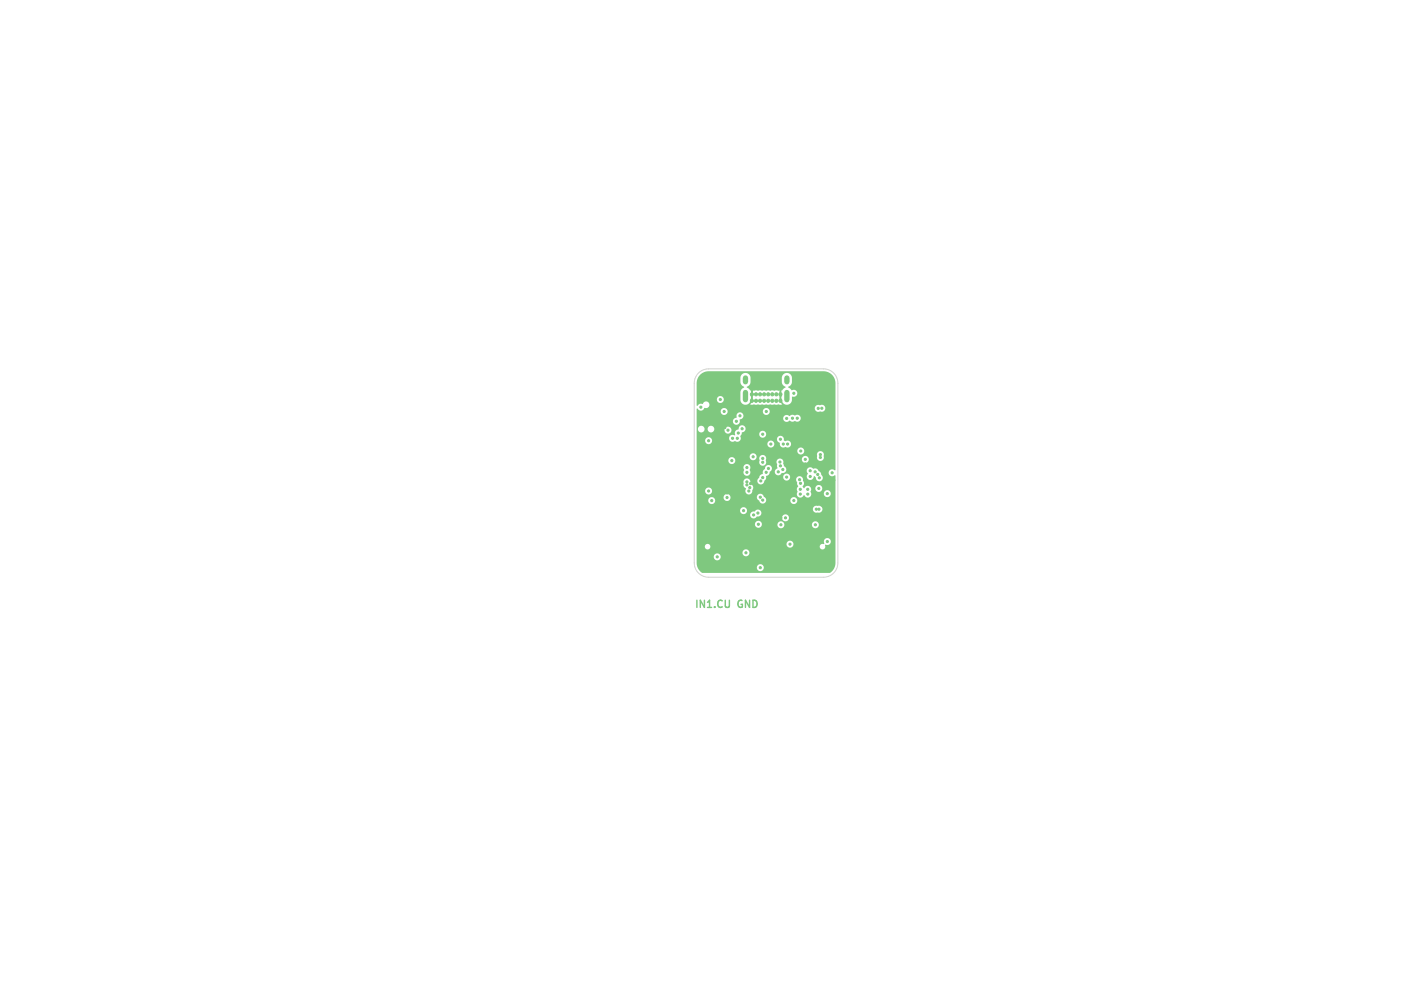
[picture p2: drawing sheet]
<svg xmlns="http://www.w3.org/2000/svg" width="297mm" height="210mm" viewBox="0 0 297 210" stroke-linecap="round" stroke-linejoin="round" font-family="sans-serif">
<defs><g id="words">
<g font-size="2.1" fill="#7fc87f">
<text x="145" y="127">IN1.CU</text>
<text x="154.2" y="127">GND</text>
</g>
</g></defs>
<g fill="#7fc87f" stroke="#7fc87f" stroke-width=".21">
<circle cx="146.7" cy="80.1" r=".35"/>
<circle cx="147.2" cy="78.9" r=".35"/>
<circle cx="147.2" cy="81.3" r=".35"/>
<circle cx="148.3" cy="78.4" r=".35"/>
<circle cx="148.3" cy="80.1" r="2.2"/>
<circle cx="148.3" cy="81.7" r=".35"/>
<circle cx="149.5" cy="78.9" r=".35"/>
<circle cx="149.5" cy="81.3" r=".35"/>
<circle cx="150" cy="80.1" r=".35"/>
<circle cx="163" cy="83.7" r=".33"/>
<circle cx="162.2" cy="83.7" r=".33"/>
<circle cx="161.3" cy="83.7" r=".33"/>
<circle cx="160.4" cy="83.7" r=".33"/>
<circle cx="159.6" cy="83.7" r=".33"/>
<circle cx="158.7" cy="83.7" r=".33"/>
<circle cx="157.9" cy="83.7" r=".33"/>
<circle cx="157" cy="83.7" r=".33"/>
<circle cx="157" cy="82.3" r=".33"/>
<circle cx="157.9" cy="82.3" r=".33"/>
<circle cx="158.7" cy="82.3" r=".33"/>
<circle cx="159.6" cy="82.3" r=".33"/>
<circle cx="160.4" cy="82.3" r=".33"/>
<circle cx="161.3" cy="82.3" r=".33"/>
<circle cx="162.2" cy="82.3" r=".33"/>
<circle cx="163" cy="82.3" r=".33"/>
<circle cx="170.2" cy="80.1" r=".35"/>
<circle cx="170.7" cy="78.9" r=".35"/>
<circle cx="170.7" cy="81.3" r=".35"/>
<circle cx="171.9" cy="78.4" r=".35"/>
<circle cx="171.8" cy="80.1" r="2.2"/>
<circle cx="171.9" cy="81.7" r=".35"/>
<circle cx="173" cy="78.9" r=".35"/>
<circle cx="173" cy="81.3" r=".35"/>
<circle cx="173.5" cy="80.1" r=".35"/>
<circle cx="164.5" cy="92.7" r=".22"/>
<circle cx="153.8" cy="88" r=".23"/>
<circle cx="165" cy="85" r=".22"/>
<circle cx="153" cy="118.5" r=".22"/>
<circle cx="151" cy="99.5" r=".23"/>
<circle cx="151" cy="93.5" r=".23"/>
<circle cx="160" cy="88.2" r=".22"/>
<circle cx="174.1" cy="100.2" r=".23"/>
<circle cx="146.5" cy="96.5" r=".22"/>
<circle cx="151" cy="101" r=".23"/>
<circle cx="151" cy="95" r=".23"/>
<circle cx="153" cy="108.2" r=".22"/>
<circle cx="170.8" cy="113.6" r=".23"/>
<circle cx="156.6" cy="89.5" r=".22"/>
<circle cx="168.2" cy="96.9" r=".22"/>
<circle cx="160.4" cy="109.4" r=".23"/>
<circle cx="157.6" cy="86.4" r=".22"/>
<circle cx="171.8" cy="112.2" r=".23"/>
<circle cx="152.7" cy="110.4" r=".23"/>
<circle cx="160.9" cy="118.4" r=".22"/>
<circle cx="149" cy="101.1" r=".22"/>
<circle cx="162.5" cy="78.5" r=".23"/>
<circle cx="158.8" cy="92.7" r=".22"/>
<circle cx="163" cy="101.5" r=".23"/>
<circle cx="171.7" cy="86.8" r=".22"/>
<circle cx="155" cy="118.5" r=".22"/>
<circle cx="149.8" cy="99.9" r=".22"/>
<circle cx="146.5" cy="98" r=".22"/>
<circle cx="151" cy="118.5" r=".22"/>
<circle cx="157.5" cy="78.5" r=".23"/>
<circle cx="149.5" cy="102.5" r=".22"/>
<circle cx="146.5" cy="99.5" r=".22"/>
<circle cx="162.5" cy="80.5" r=".23"/>
<circle cx="151.9" cy="102.9" r=".22"/>
<circle cx="156.7" cy="101" r=".23"/>
<circle cx="163" cy="102.5" r=".23"/>
<circle cx="157" cy="118.5" r=".22"/>
<circle cx="162" cy="102" r=".23"/>
<circle cx="147.9" cy="96.6" r=".22"/>
<circle cx="171.6" cy="109.3" r=".22"/>
<circle cx="162" cy="101" r=".23"/>
<circle cx="163.4" cy="86.4" r=".22"/>
<circle cx="149.5" cy="92" r=".23"/>
<circle cx="149.3" cy="92.8" r=".22"/>
<circle cx="153.5" cy="85.5" r=".22"/>
<circle cx="170.7" cy="118.5" r=".22"/>
<circle cx="146.5" cy="102.5" r=".22"/>
<circle cx="152.8" cy="113.9" r=".23"/>
<circle cx="155" cy="93" r=".23"/>
<circle cx="171.6" cy="108.6" r=".22"/>
<circle cx="150.9" cy="96.1" r=".23"/>
<circle cx="166.6" cy="93.2" r=".22"/>
<circle cx="151.4" cy="89.3" r=".23"/>
<circle cx="146.5" cy="101" r=".22"/>
<circle cx="166.9" cy="113.6" r=".22"/>
<circle cx="156" cy="88.1" r=".22"/>
<circle cx="163.1" cy="108.1" r=".22"/>
<circle cx="171.6" cy="105.4" r=".22"/>
<circle cx="151" cy="92" r=".23"/>
<circle cx="146.5" cy="92" r=".22"/>
<circle cx="149" cy="106.1" r=".22"/>
<circle cx="146.5" cy="93.5" r=".22"/>
<circle cx="149" cy="118.5" r=".22"/>
<circle cx="146.5" cy="95" r=".22"/>
<circle cx="154.6" cy="86.8" r=".22"/>
<circle cx="163.6" cy="92.7" r=".22"/>
<circle cx="163.1" cy="109.5" r=".23"/>
<circle cx="170.3" cy="109.5" r=".22"/>
<circle cx="158.4" cy="109.5" r=".22"/>
<circle cx="148" cy="92" r=".23"/>
<circle cx="171" cy="106.3" r=".23"/>
<circle cx="169.2" cy="98.3" r=".23"/>
<circle cx="149.8" cy="116.2" r=".23"/>
<circle cx="170.9" cy="85.2" r=".22"/>
<circle cx="171.7" cy="85.2" r=".22"/>
<circle cx="168.2" cy="95.9" r=".23"/>
<circle cx="148" cy="102.5" r=".23"/>
<circle cx="155.8" cy="115.4" r=".22"/>
<circle cx="155.3" cy="106.6" r=".23"/>
<circle cx="169.2" cy="99.5" r=".22"/>
<circle cx="170.5" cy="106.3" r=".23"/>
<circle cx="154.2" cy="90.4" r=".22"/>
<circle cx="152.9" cy="96.1" r=".22"/>
<circle cx="146.4" cy="85" r=".22"/>
<circle cx="164.1" cy="108.1" r=".22"/>
<circle cx="165.8" cy="82.1" r=".22"/>
<circle cx="151.8" cy="103.9" r=".22"/>
<circle cx="155" cy="89.5" r=".23"/>
<circle cx="164.3" cy="87.3" r=".22"/>
<circle cx="171.3" cy="94.9" r=".23"/>
<circle cx="171.3" cy="95.5" r=".23"/>
<circle cx="160" cy="85.9" r=".23"/>
<circle cx="156" cy="98.6" r=".23"/>
<circle cx="156.4" cy="102.5" r=".23"/>
<circle cx="156.6" cy="101.8" r=".22"/>
<circle cx="150.4" cy="83.4" r=".22"/>
<circle cx="154" cy="91.5" r=".23"/>
<circle cx="159.3" cy="104.4" r=".22"/>
<circle cx="158.8" cy="103.8" r=".22"/>
<circle cx="172.8" cy="103" r=".22"/>
<circle cx="172.8" cy="113.1" r=".23"/>
<circle cx="165.5" cy="87.3" r=".23"/>
<circle cx="164.3" cy="99.6" r=".22"/>
<circle cx="151.3" cy="85.9" r=".22"/>
<circle cx="153" cy="91.5" r=".23"/>
<circle cx="167.3" cy="94.1" r=".22"/>
<circle cx="166.5" cy="87.3" r=".23"/>
<circle cx="167" cy="100.1" r=".22"/>
<circle cx="158.9" cy="100.4" r=".22"/>
<circle cx="156" cy="101.2" r=".22"/>
<circle cx="156" cy="100.6" r=".23"/>
<circle cx="167.1" cy="102.2" r=".22"/>
<circle cx="168.7" cy="102.2" r=".22"/>
<circle cx="159.3" cy="99.7" r=".22"/>
<circle cx="152" cy="89.8" r=".23"/>
<circle cx="159.3" cy="90.6" r=".22"/>
<circle cx="167.1" cy="103.2" r=".22"/>
<circle cx="168.7" cy="103.2" r=".22"/>
<circle cx="163" cy="91.7" r=".22"/>
<circle cx="167.2" cy="100.9" r=".23"/>
<circle cx="165.8" cy="104.5" r=".23"/>
<circle cx="170.3" cy="98.5" r=".22"/>
<circle cx="162.6" cy="98.5" r=".22"/>
<circle cx="171" cy="102" r=".22"/>
<circle cx="162.9" cy="96.4" r=".22"/>
<circle cx="156" cy="97.6" r=".23"/>
<circle cx="160" cy="98.6" r=".23"/>
<circle cx="157.3" cy="95.3" r=".22"/>
<circle cx="158.8" cy="118.5" r=".22"/>
<circle cx="148.6" cy="104.5" r=".23"/>
<circle cx="165" cy="113.6" r=".23"/>
<circle cx="159.3" cy="95.7" r=".22"/>
<circle cx="161" cy="92.7" r=".22"/>
<circle cx="158.3" cy="107.1" r=".22"/>
<circle cx="160.5" cy="97.8" r=".22"/>
<circle cx="159.3" cy="96.5" r=".22"/>
<circle cx="157.4" cy="107.5" r=".22"/>
<circle cx="163" cy="97.2" r=".23"/>
<circle cx="171.1" cy="99.8" r=".22"/>
<circle cx="163.5" cy="98" r=".22"/>
<circle cx="170.8" cy="99.1" r=".22"/>
<circle cx="173.8" cy="98.7" r=".22"/>
</g>
<path d="M155.7 78.9v.8M164.3 78.9v.8M155.7 81.9v1.5M164.3 81.9v1.5" fill="none" stroke="#7fc87f" stroke-width="1.1"/>
<path d="M157.5 78.5l-.5 .5v4.7M162.5 80.5l.5 .5v2.7" fill="none" stroke="#7fc87f" stroke-width=".4"/>
<g fill="#7fc87f">
<path d="M163.2 82.2l.1 .5-.2 .1-.1-.3 .2-.1z"/>
<path d="M156.8 82.3l.3 .2-.2 .3-.1-.1z"/>
<path d="M146.1 78.3l1-.6 .9-.2h24a2.5 2.5 0 0 1 2.5 2.5v18.1l-.1 .1a.76 .76 0 0 0-1.1 0 .76 .76 0 0 0 0 1.1 .76 .76 0 0 0 1.1-.1l.1 18.2a2.43 2.43 0 0 1-1.2 2.2h-26.6l-.6-.4-.4-.6h12.4v.1a.73 .73 0 0 0 1.2 .3 .73 .73 0 0 0-.2-1.2 .73 .73 0 0 0-1 .8h-12.4l-.2-.8v-1.5h3.6v.2a.73 .73 0 0 0 1.2 .3 .73 .73 0 0 0-.2-1.2 .73 .73 0 0 0-1 .7h-3.6v-.8h9.6v.1a.73 .73 0 0 0 1.2 .3 .73 .73 0 0 0-.2-1.2 .73 .73 0 0 0-1 .8h-9.6v-1.5h1.7v.2a.58 .58 0 0 0 .9 .4 .58 .58 0 0 0 .1-.9h16.1v.1a.73 .73 0 0 0 1.3 .2h5.6v.2a.61 .61 0 0 0 .8 .4 .61 .61 0 0 0 .3-.9 .77 .77 0 0 0 1.1-.3 .77 .77 0 0 0-.5-1.1 .91 .91 0 0 0-.8 1.3h-.1a.59 .59 0 0 0-.8 .4h-5.6v-.1a.73 .73 0 0 0-.5-1 .73 .73 0 0 0-.8 .8l-16.3-.1a.59 .59 0 0 0-.8 .4h-1.7v-4.5h12.2v.2a.73 .73 0 0 0 .7 .5 .73 .73 0 0 0 .7-.6h3.3v.2a.73 .73 0 0 0 .8 .5 .73 .73 0 0 0 .6-.7h5.8v.2a.73 .73 0 0 0 1.2 .3 .73 .73 0 0 0-.2-1.2 .73 .73 0 0 0-1 .7h-5.8v-.1a.73 .73 0 0 0-.8-.7 .73 .73 0 0 0-.6 .8l-3.3-.1a.73 .73 0 0 0-.7-.8 .73 .73 0 0 0-.7 .8h-12.2v-1.9h11.2v.1a.72 .72 0 0 0 1 .5h5.6l.1 .1a.73 .73 0 0 0 1.2 .3 .73 .73 0 0 0-.3-1.2 .73 .73 0 0 0-1 .8h-5.6l.4-.4a.77 .77 0 0 0 .9-.5 .77 .77 0 0 0-.5-1 .77 .77 0 0 0-1 .5 .72 .72 0 0 0-.8 .8h-11.2v-.9h9.1v.1a.73 .73 0 0 0 .9 .5 .73 .73 0 0 0 .5-.9h13.8v.1a1.29 1.29 0 0 0 1.4 .5 .75 .75 0 0 0 .5-1 .75 .75 0 0 0-1-.4 .73 .73 0 0 0-.9 .8h-13.8l-.1-.1a.73 .73 0 0 0-.8-.4 .73 .73 0 0 0-.5 .8h-9.1v-2.1h2.4l.1 .1a.73 .73 0 0 0 1.1 .4 .73 .73 0 0 0 0-1.2h2l.1 .2a.73 .73 0 0 0 .7 .5 .73 .73 0 0 0 .7-.7h5.5l.4 .5a.8 .8 0 0 0 .7 .7 .8 .8 0 0 0 .8-.5h5.1v.1a.73 .73 0 0 0 1.2 .3 .73 .73 0 0 0-.2-1.2 .73 .73 0 0 0-1 .8h-5.1a1 1 0 0 0-.5-1 .73 .73 0 0 0-.8-.5 .73 .73 0 0 0-.6 .8l-5.5-.1a.73 .73 0 0 0-.8-.7 .73 .73 0 0 0-.7 .8h-2.1a.73 .73 0 0 0-.7 0 .73 .73 0 0 0-.4 .7h-2.4v-2h1.8v.1a.73 .73 0 0 0 1.2 .3 .73 .73 0 0 0-.2-1.2 .73 .73 0 0 0-1 .8h-1.8v-1.9h9.8v.3a.85 .85 0 0 0 .5 1 .76 .76 0 0 0 .5 1.2 .76 .76 0 0 0 .9-.9 .86 .86 0 0 0-.5-1.3v-.5h1.5v.1a.76 .76 0 0 0 .9 .5 .76 .76 0 0 0 .6-.8l.3-.6h3.6a.73 .73 0 0 0 1.1 .5h1.6l.2 .9a.47 .47 0 0 1 0 .8l.1 .7a.77 .77 0 0 0 .2 1.2 .77 .77 0 0 0 1.1-.4 .78 .78 0 0 0 .9 .5 .78 .78 0 0 0 .6-.8h2.7v.2a.73 .73 0 0 0 1.2 .3 .73 .73 0 0 0-.3-1.2 .73 .73 0 0 0-.9 .7h-2.7l-.1-.5 .1-.6h.9v.2a.73 .73 0 0 0 1.2 .3 .73 .73 0 0 0-.2-1.2 .73 .73 0 0 0-1 .7l-.9-.1a.78 .78 0 0 0-.7-.5 .78 .78 0 0 0-.8 .5l-.1-.1a.4 .4 0 0 1 .1-.7l-.1-.7a.77 .77 0 0 0-.6-1 .77 .77 0 0 0-.9 .8h-1.5a.73 .73 0 0 0-.2-1.3 .73 .73 0 0 0-1 .8h-3.6v-.3l.6-.3 .2-.5h1a.8 .8 0 0 0 .7 .6 .8 .8 0 0 0 .8-.5h.5l.4-.4h4.3l.1 .3a.37 .37 0 0 1-.1 .7 .76 .76 0 0 0 .7 .9 .76 .76 0 0 0 .8-.8l.3 .2a.77 .77 0 0 0 1.1 .8 .77 .77 0 0 0 .1-1.3l-.1-.4-.3-.3a1.13 1.13 0 0 0-1.2-.5 .75 .75 0 0 0-.9-.3 .75 .75 0 0 0-.5 .7h-4.3l-.1-.6a1.95 1.95 0 0 1-.6-1.6l-.1-.1h4.1v.1a.73 .73 0 0 0 1.2 .3 .73 .73 0 0 0-.2-1.2 .73 .73 0 0 0-1 .8l-4.1-.1a.79 .79 0 0 0-1.1 .1 .79 .79 0 0 0 0 1v.8a.73 .73 0 0 0-.5 .8h-1a.78 .78 0 0 0 .4-1 .78 .78 0 0 0-.9-.5 .78 .78 0 0 0-.6 .9 .78 .78 0 0 0-.4 .9l-.6 .3-.5 1.3h-1.5a.73 .73 0 0 0-.8-.6 .73 .73 0 0 0-.6 .8h-9.8v-3h9.8l.1 .3a.78 .78 0 0 0 .1 1.1 .78 .78 0 0 0 1 0 .78 .78 0 0 0 .1-1.1 .73 .73 0 0 0-.4-1.1 .73 .73 0 0 0-.9 .8h-9.8v-1.5h6.6l.1 .2a.73 .73 0 0 0 1.1 .3 .73 .73 0 0 0-.2-1.2 .73 .73 0 0 0-1 .7h-6.6v-.8h11.1v.2a.73 .73 0 0 0 .6 .5 .73 .73 0 0 0 .7-.3h.7v.5a.73 .73 0 0 0 .8 .9 .73 .73 0 0 0 .5-1 .78 .78 0 0 0-.1-.9 .78 .78 0 0 0-.8-.2l-.3 .3-.1 .4h-.7l.1-.4-.1-.4h12.7l.1 .2a.76 .76 0 0 0 .7 1 .76 .76 0 0 0 .6-1.1 .73 .73 0 0 0-.6-.9 .73 .73 0 0 0-.8 .8l-12.7-.1a.73 .73 0 0 0-.9-.2 .73 .73 0 0 0-.4 .7h-11.1v-1.2h21l.1 .2a.73 .73 0 0 0 1.1 .3 .73 .73 0 0 0-.2-1.2 .73 .73 0 0 0-1 .7h-21v-1.4h14.8v.1a.73 .73 0 0 0 1.2 .3 .73 .73 0 0 0-.2-1.2 .73 .73 0 0 0-1 .8h-14.8v-.7h1.8v.1a.73 .73 0 0 0 1 .5 .73 .73 0 0 0 .3-1.1h3.7v.1a.87 .87 0 0 0 1.3 .4l.2 .1a.72 .72 0 0 0 .9-.4h7.6l.1 .4 .5 .2a.87 .87 0 0 0 .3 .9 .87 .87 0 0 0 1 0 .75 .75 0 0 0 1-.7 .75 .75 0 0 0-1.2-.5l-.3-.2a.73 .73 0 0 0-.6-.9 .73 .73 0 0 0-.8 .8h-7.6l-.1-.7 .3-.4h3.7a.73 .73 0 0 0 1.1 .6 .73 .73 0 0 0 0-1.3 .73 .73 0 0 0-1.1 .6v.1h-3.7l.1-.5a.77 .77 0 0 0 .7-.8 .77 .77 0 0 0-.9-.7 .77 .77 0 0 0-.6 1h-.1a.83 .83 0 0 0-.6 1.2h-.2a.73 .73 0 0 0-1 .7l-3.7-.1a.73 .73 0 0 0-.9-.2 .73 .73 0 0 0-.4 .8h-1.8v-2.6h.3v.1a.7 .7 0 0 0 .7 .7 .7 .7 0 0 0 .7-.8h.6v.1a.7 .7 0 0 0 .6 .7 .7 .7 0 0 0 .7-.4h2.2l.1 .1a.73 .73 0 0 0 1.1 .3 .73 .73 0 0 0-.2-1.2 .73 .73 0 0 0-1 .8l-2.1-.1a.7 .7 0 0 0-.6-.9 .7 .7 0 0 0-.8 .6h-.6l-.1-.1a.7 .7 0 0 0-.7-.5 .7 .7 0 0 0-.6 .6h-.3v-1.5h7.6v.2a.76 .76 0 0 0 1 .4 .76 .76 0 0 0 .4-1l.4-.2h8.7a.81 .81 0 0 0 .6 .6 .81 .81 0 0 0 .8-.2l.4 .2 .5-.1a.78 .78 0 0 0 1.1 0 .78 .78 0 0 0 0-1.1 .78 .78 0 0 0-1.1-.1 1.06 1.06 0 0 0-1.1 .1 .73 .73 0 0 0-.8-.1 .73 .73 0 0 0-.4 .7h-8.6a.75 .75 0 0 0 .1-1.1 .75 .75 0 0 0-1-.1 .75 .75 0 0 0-.3 1 .72 .72 0 0 0-.7 .8h-7.6v-2h5l.1 .1a.73 .73 0 0 0 .7 .5 .73 .73 0 0 0 .7-.6h7.3l.1 .1a.73 .73 0 0 0 1.1 .4 .73 .73 0 0 0 0-1.2h9.7v.2a1.03 1.03 0 0 0 1.2 .4 .73 .73 0 0 0 1-.7 .73 .73 0 0 0-1.1-.6h-.1a.73 .73 0 0 0-1 .7h-9.8a.73 .73 0 0 0-.7 0 .73 .73 0 0 0-.4 .7h-7.3v-.2a.73 .73 0 0 0-.8-.6 .73 .73 0 0 0-.7 .8h-5l.1-.7a.89 .89 0 0 0 .8 .4 .89 .89 0 0 0 .8-.6 .73 .73 0 0 0 .9-.4 .73 .73 0 0 0-.5-1 .73 .73 0 0 0-.9 .6h-.1a.94 .94 0 0 0-1 .4l-.1-.1v-1.1h4.2l.1 .1a.73 .73 0 0 0 1.1 .3 .73 .73 0 0 0-.2-1.2 .73 .73 0 0 0-1 .8h-4.2v-3.7h9.1l.3 .6 .5 .5a1.19 1.19 0 0 0-.8 .9l.1 1.9a1.13 1.13 0 0 0 1.3 .7 1.13 1.13 0 0 0 .9-1.2l.2 .3a.22 .22 0 0 0-.3 .2 .22 .22 0 0 0 .3 .2l-.4 .5h6.7l-.4-.5a.26 .26 0 0 0 .1-.3 .26 .26 0 0 0-.1-.2l.2-.2a1.11 1.11 0 0 0 .9 1.3 1.11 1.11 0 0 0 1.3-1v-.7a.79 .79 0 0 0 1.1-.7 .79 .79 0 0 0-1.2-.6l-.7-.6 .1-.2a1.06 1.06 0 0 0 .7-.9 1.8 1.8 0 0 0-.2-1.6 1.06 1.06 0 0 0-1.2-.3 1.06 1.06 0 0 0-.7 .9 1.8 1.8 0 0 0 .2 1.6l.6 .5-.7 .6-.8 .1-5.9-.1-.7-.6v-.2a1.06 1.06 0 0 0 .8-.9 1.8 1.8 0 0 0-.3-1.6 1.06 1.06 0 0 0-1.1-.3 1.06 1.06 0 0 0-.8 .9v1h-9.1l.2-.7z"/>
</g>
<path d="M145.9 77.9a3 3 0 0 1 2.1-.9h24a3 3 0 0 1 3 3v37.5a3 3 0 0 1-3 3h-24a3 3 0 0 1-3-3v-37.5a3 3 0 0 1 .9-2.1z" fill="none" stroke="#d0d2cd" stroke-width=".21"/>
<use href="#words"/>
</svg>
